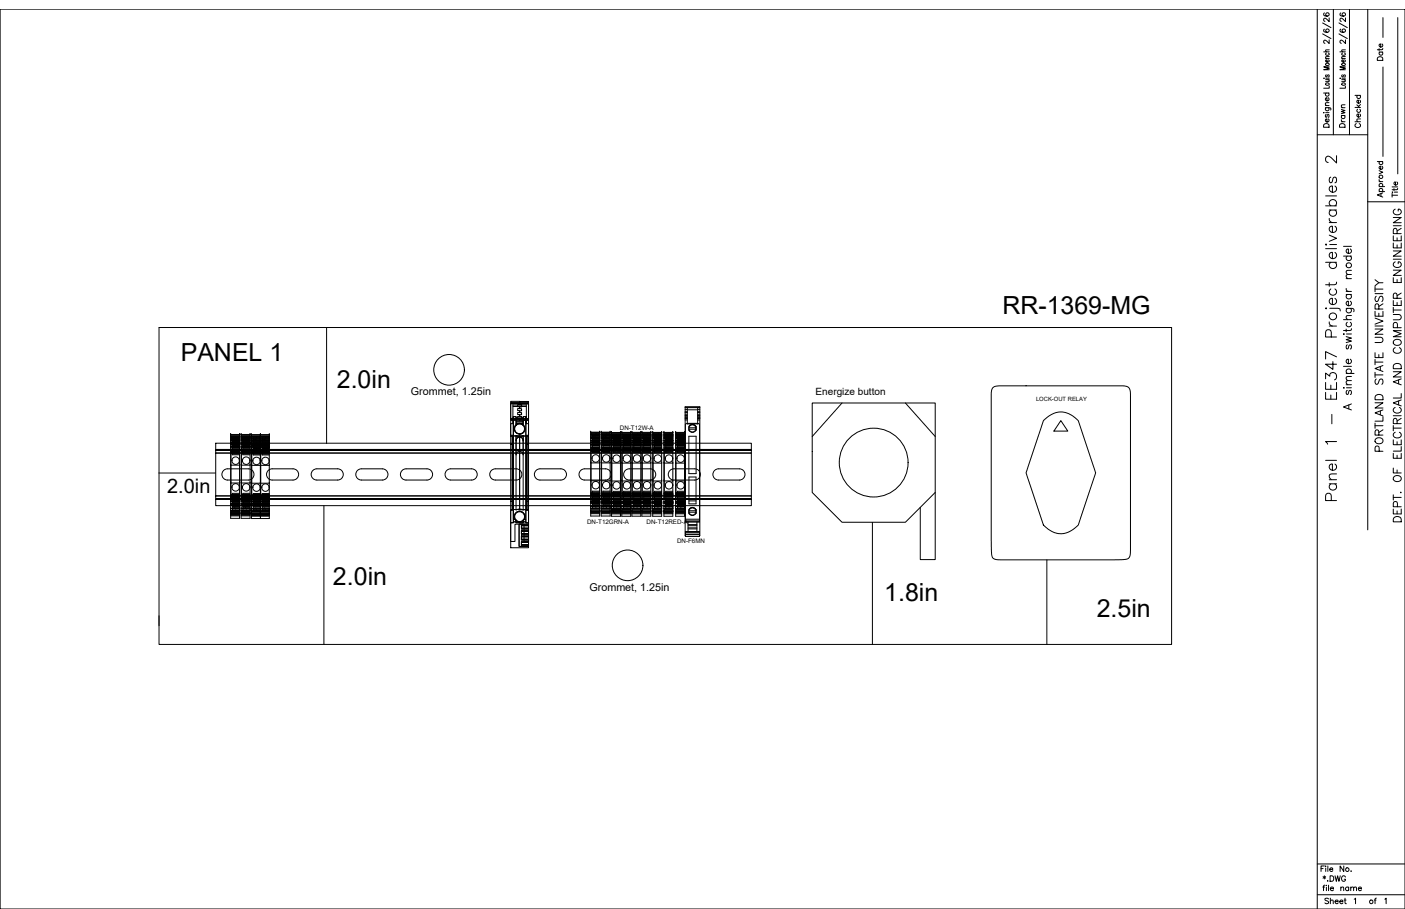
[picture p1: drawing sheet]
<svg xmlns="http://www.w3.org/2000/svg" width="432mm" height="279mm" viewBox="0 0 432 279" stroke-linecap="round" stroke-linejoin="round" font-family="sans-serif">
<defs><g id="words">
<g font-size="7.7">
<text x="308.1" y="96.6">RR-1369-MG</text>
<text x="55.5" y="111">PANEL 1</text>
<text x="103.5" y="119.2">2.0in</text>
<text x="102.3" y="179.9">2.0in</text>
<text x="271.8" y="184.8">1.8in</text>
<text x="337.1" y="189.7">2.5in</text>
</g>
<text font-size="6.1" x="51.4" y="151.7">2.0in</text>
<g font-size="5.7">
<text x="426.2" y="140.1" transform="rotate(-90 426.2 140.1)">PORTLAND STATE UNIVERSITY</text>
<text x="431.8" y="161.6" transform="rotate(-90 431.8 161.6)">DEPT. OF ELECTRICAL AND COMPUTER ENGINEERING</text>
</g>
<g font-size="4.9">
<text x="426.2" y="19.8" transform="rotate(-90 426.2 19.8)">Date</text>
<text x="414.5" y="40.2" transform="rotate(-90 414.5 40.2)">Drawn</text>
<text x="406.4" y="279">Sheet of</text>
</g>
<text font-size="4.4" x="405.7" y="272">*.DWG</text>
<g font-size="3.3">
<text x="126.3" y="121.5">Grommet, 1.25in</text>
<text x="181.1" y="181.6">Grommet, 1.25in</text>
</g>
<text font-size="3.1" x="250.7" y="121.5">Energize button</text>
<g font-size="1.9">
<text x="190.5" y="132.1">DN-T12W-A</text>
<text x="180.4" y="161.1">DN-T12GRN-A</text>
<text x="198.7" y="160.9">DN-T12RED-A</text>
<text x="208.1" y="166.9">DN-F6MN</text>
</g>
<text font-size="1.8" x="318.4" y="123.1">LOCK-OUT RELAY</text>
</g></defs>
<!-- layer: 0 -->
<g fill="none" stroke="#000" stroke-width=".31">
<path d="M404.8 2.8v276.6M48.9 100.7v91.6M305.1 119.2a8.2 8.2 0 0 1 4.9-.6h33.7a3.4 3.4 0 0 1 3.5 1l.2 1.9v47.1a2.9 2.9 0 0 1-1 3.2l-4.1 .3h-34.2a3.7 3.7 0 0 1-3.1-.7l-.3-1.2-.1-4.2v-43.9a4.7 4.7 0 0 1 .5-2.9zM360.1 100.7v97.4h-311.2v-8.8M66.3 139.3h164.6v13.1h-164.6zM66.3 138.2h164.6v.2h-164.6h164.6v.9h-164.6zM66.3 136.2h164.6v2h-164.6zM157 123.8h2.7v.3h-2.7zM157 123.4h2.7v.4h-2.7zM157 128.6h2.7v.5h-2.7zM157 124.1h2.7v.3h-.6v.6h.6v.6h-.6v.6h.6v.6h-.6v.6h.6v.6h-.6v.6h.6v.3h-2.7zM157 129.1l5.4 .1v4.8h-5.4z"/>
<path d="M157 134h.4v2.5h-.4zM157 136.5h.4v17.6h-.4zM157 130.2h.8v30.5h-.8v-3.9h.5v-23h-.5zM157 124.1v4.8M157.4 134h2.3v22.6h-2.3zM157.6 124.9h4.2v3.6l-.2-.4h-.8v.4h-2.2v-.4h-.8l-.2 .4zM157.6 124.4v.5h4.2v-.5M157.6 128.5l.2 1.2zM157.6 129.7l.2 .5zM157.6 124.5h4.2M157.8 128.1v31.6M158.6 130.8a1.51 1.51 0 0 0 0 2.1 1.51 1.51 0 0 0 2.2 0 1.51 1.51 0 0 0 0-2.1"/>
<path d="M158.6 130.8a1.51 1.51 0 0 1 2.2 0M158.6 133.9l1.3 .2 .9-.2v22.9l-.9-.3-1.3 .2zM158.6 128.5h2.2v1.2h-2.2zM158.6 130.8v-2.7h-.8v31.6h.7M158.6 129.7h2.2v.5h-2.2zM158.6 130.8v-.6h2.2v.6M158.6 135.4a1.09 1.09 0 0 1 1.1-1.1 1.09 1.09 0 0 1 1.1 1.1M158.6 139.8a1.09 1.09 0 0 1 1.1-1.1 1.09 1.09 0 0 1 1.1 1.1M159.7 133.4a1.65 1.65 0 0 1-1.5-2.3 1.65 1.65 0 0 1 2.7-.6 1.65 1.65 0 0 1-.4 2.7l-.8 .3M159.7 123.4h2.7v.4h-2.7zM159.7 123.8h2.7v.3h-2.7zM159.7 128.7h2.7v.5h-2.7z"/>
<path d="M159.7 124.1h2.7v4.9h-2.7v-.3h.6v-.7h-.6v-.5h.6v-.7h-.6v-.5h.6v-.7h-.6v-.5h.6v-.7h-.6zM159.7 134h2.2v22.7h-2.2zM159.7 130.1v.1M159.7 133.4v.1M160.8 130.8v-2.7h.8v31.6h-.7M161.6 128.5l.2 1.2zM161.6 130.2h.8v3.6h-.5v23h.5v3.9h-.8zM161.6 129.7l.2 .5zM161.9 134h.5v2.6h-.5zM161.9 136.6h.5v17.5h-.5zM162.4 124.1v4.9M162.4 134v2.6"/>
<path d="M210.6 125.3h3.8M210.6 129.1h.6M210.6 128.7h.6M210.6 128.6h.6M210.6 128.4h.6M210.6 128.2h.6M210.6 127.8h.6M210.6 127.5h.6M210.6 126.9h.6M210.6 126.7h.6M210.6 126.6h.6M210.6 125.9h4.5"/>
<path d="M210.6 125.2h4.5M211.2 125.3v5h3.2v-5M211.2 130.1h3.2M211.7 134.1h2.2v11.5h-2.2zM211.8 131.5h2.1a1.09 1.09 0 0 0-1.8-.7 1.09 1.09 0 0 0 .2 1.9 1.09 1.09 0 0 0 1.6-1M211.8 131.9h2.1M211.9 130.8l.9-.4 .7 .2 .4 .5v1.1a1.24 1.24 0 0 1-1.1 .7 1.24 1.24 0 0 1-1.1-.7zM212 130.8a1.24 1.24 0 0 1 1.9 .3M214.4 130.2h.3M214.4 129.1h.7M214.4 128.7h.7M214.4 128.6h.7"/>
<path d="M214.4 128.4h.7M214.4 128.2h.7M214.4 127.8h.7M214.4 127.5h.7M214.4 126.9h.7M214.4 126.7h.7M214.4 126.6h.7M214.4 125.3h.7M214.7 130.2l.3 .3v29.9h-4.3v-29.9l.5-.3M258.8 123.9h19.5l9.1 10.3v17.2l-9.1 9.1h-19.5l-9.2-9.1v-17.2zM258.8 123.9h-9.2v10.3M278.3 123.9h9.1v10.3"/>
<path d="M320.7 129.2a6.7 6.7 0 0 1 10.7 .1l5.3 16-5.1 15.6a6.5 6.5 0 0 1-10.9 .5l-5.4-16.1zM326 129.3l2.2 3.2h-4.3zM66.3 153.5h164.6v-.3h-164.6v.3h164.6v1.9h-164.6v-1.9h164.6M66.3 152.4h164.6v.8h-164.6zM68.7 144.6l1.2-.5h6.4a1.73 1.73 0 0 1 1.8 1.7 1.73 1.73 0 0 1-1.8 1.8h-6.4a1.72 1.72 0 0 1-1.6-1.1 1.72 1.72 0 0 1 .4-1.9zM82.4 144.6l1.3-.5h6.4a1.73 1.73 0 0 1 1.7 1.7 1.73 1.73 0 0 1-1.7 1.8h-6.5a1.72 1.72 0 0 1-1.6-1.1 1.72 1.72 0 0 1 .4-1.9zM96.1 144.6l1.3-.5h6.4a1.73 1.73 0 0 1 1.7 1.7 1.73 1.73 0 0 1-1.7 1.8h-6.4a1.72 1.72 0 0 1-1.6-1.1 1.72 1.72 0 0 1 .3-1.9zM117.5 144.1a1.73 1.73 0 0 1 1.7 1.7 1.73 1.73 0 0 1-1.7 1.8M117.5 144.1h-6.4a1.73 1.73 0 0 0-1.8 1.7 1.73 1.73 0 0 0 1.8 1.8h6.4M123.6 144.6l1.2-.5h6.4a1.73 1.73 0 0 1 1.7 1.7 1.73 1.73 0 0 1-1.7 1.8h-6.4a1.72 1.72 0 0 1-1.6-1.1 1.72 1.72 0 0 1 .4-1.9zM144.9 144.1a1.73 1.73 0 0 1 1.8 1.7 1.73 1.73 0 0 1-1.8 1.8M144.9 144.1h-6.4a1.73 1.73 0 0 0-1.7 1.7 1.73 1.73 0 0 0 1.7 1.8h6.4"/>
<path d="M152.2 144.1a1.73 1.73 0 0 0-1.7 1.7 1.73 1.73 0 0 0 1.7 1.8M152.3 144.1h6.4a1.73 1.73 0 0 1 1.7 1.7 1.73 1.73 0 0 1-1.7 1.8h-6.4M157 154.1h.4v2.5h-.4zM157 156.6l5.4 .1v9.8h-1.3v-5.2l-1.4-.2h-1.4v5.3h-1.3zM158.5 159.7h-.7v.7h.8v-.5v.8h2.2v-.8v.5h.8v-.7h-.7M158.5 159.7a1.51 1.51 0 0 0 2.4 0M158.5 159.7a1.51 1.51 0 0 1 1.2-2.4 1.51 1.51 0 0 1 1.2 2.4M159.7 157.1a1.63 1.63 0 0 0-1.6 2.3 1.63 1.63 0 0 0 2.7 .5 1.63 1.63 0 0 0-.7-2.7h-.4M159.7 157.1v.1M161.9 154.1h.5v2.6h-.5zM172.4 144.1a1.73 1.73 0 0 1 1.7 1.7 1.73 1.73 0 0 1-1.7 1.8M172.4 144.1h-6.4a1.73 1.73 0 0 0-1.8 1.7 1.73 1.73 0 0 0 1.8 1.8h6.4"/>
<path d="M179.7 144.1a1.73 1.73 0 0 0-1.8 1.7 1.73 1.73 0 0 0 1.8 1.8M179.7 144.1h6.4a1.73 1.73 0 0 1 1.7 1.7 1.73 1.73 0 0 1-1.7 1.8h-6.4M199.8 144.1a1.73 1.73 0 0 1 1.7 1.7 1.73 1.73 0 0 1-1.7 1.8M199.8 144.1h-6.4a1.73 1.73 0 0 0-1.7 1.7 1.73 1.73 0 0 0 1.7 1.8h6.4M205.9 144.6l1.2-.5h6.4a1.73 1.73 0 0 1 1.7 1.7 1.73 1.73 0 0 1-1.7 1.8h-6.4a1.72 1.72 0 0 1-1.6-1.1 1.72 1.72 0 0 1 .4-1.9zM210.7 159.6h4.3M211.7 146.6h2.2v8.3h-2.2zM211.7 154h2.2M211.8 157h2.1a1.09 1.09 0 0 0-1.7-.7 1.09 1.09 0 0 0 0 1.8 1.09 1.09 0 0 0 1.7-.7M211.8 157.4h2.1M211.9 156.4a1.24 1.24 0 0 1 2 .3M213.9 156.7a1.24 1.24 0 0 0-1.1-.7 1.24 1.24 0 0 0-1.1 .7v1.1a1.22 1.22 0 0 0 1.1 .7 1.22 1.22 0 0 0 1.1-.7"/>
<path d="M213.9 156.7v1.1M219.6 144.6l1.2-.5h6.4a1.73 1.73 0 0 1 1.8 1.7 1.73 1.73 0 0 1-1.8 1.8h-6.4a1.72 1.72 0 0 1-1.6-1.1 1.72 1.72 0 0 1 .4-1.9zM287.4 151.4v20.6h-4.6v-16M157 160.7h.8v-.3h.8v.3h2.2v-.3h.8v.3h.8v.4h-2.9v6.9h2.9v.4h-5.4zM159.5 161.1h2.9v.4h-2.1v.9h2.1v.8h-2.1v.9h2.1v.8h-2.1v.9h2.1v.8h-2.1v.9h2.1v.5h-2.9zM159.7 160.4v.1M160.3 161.3h2.1v1.4h-2.1zM160.3 162.3l2.1 .1zM160.3 161.5l2.1 .1zM160.3 163.2l2.1 .1zM160.3 164l2.1 .1zM160.3 163h2.1v1.4h-2.1z"/>
<path d="M160.3 164.9l2.1 .1zM160.3 164.7h2.1v1.4h-2.1zM160.3 165.7l2.1 .1zM160.3 166.4h2.1v1.4h-2.1zM160.3 167.4l2.1 .1zM160.3 166.6l2.1 .2zM210.7 163.4v1.5h4.3v-1.5M210.7 164.6l-.1-39.6h4.5l-.1 39.6M210.7 164.3h4.3M210.7 164.2h4.3M210.7 163.7h4.3M210.7 160.1h4.3"/>
<path d="M211.5 162.6h2.7M211.5 162.2h2.7M211.5 161.6h2.7M211.5 161.2h2.7M211.5 160.4v3M214.2 160.4v3M215 163.4h-4.3h4.3"/>
<circle cx="268.5" cy="142.2" r="10.6"/>
</g>
<!-- layer: MAIN-2 -->
<g fill="none" stroke="#000" stroke-width=".31">
<path d="M70.9 136.7h2.7h-2.7M70.9 133.6h.1M70.9 134.5h.1M70.9 133.5h.1M70.9 136.2h.1M70.9 137.5h.1M70.9 135.1h.1M70.9 137.5v16.4M70.9 138.3h2.7M70.9 134.5h2.7M70.9 135.4h2.7M70.9 136.7h2.7"/>
<path d="M70.9 138.4h2.7M70.9 136.6h2.7M70.9 134.8h2.7M70.9 136.1h2.7M70.9 134.6h2.7M70.9 135.6h2.7M70.9 135.3h2.7M70.9 139.2h1.3M70.9 139h2.7M70.9 135.1h2.7M70.9 137.4h2.7M70.9 134.2h2.7"/>
<path d="M70.9 136.2h2.7M70.9 133.6v.1M70.9 139.1h2.7M70.9 134.1h2.7M71 137.5h.1M71.4 138.8h.1M71.4 138.8v1h2.2M71.4 138.5h.1M71.4 137.6v1M71.4 137.3h.1M71.4 136.4v1h2.2M71.4 136.1h.1"/>
<path d="M71.4 135.1v1.1M71.4 134.9h.1M71.4 138.8h2.2M71.4 137.6h2.2M71.4 136.4h2.2M71.4 135.2h2.2M71.4 135.9h2.2M71.4 137.8h2.2M71.4 139.5h2.2M71.4 137.1h2.2M72.2 135.1h.1M72.5 134.5h.1"/>
<path d="M72.5 139.2h1.1M73.6 134.5h.1M73.6 133.6h.1M73.6 134.9h.1M73.6 136.1h.1M73.6 137.3h.1M73.6 138.5h.1M73.6 133.5h.1M73.6 138.6h-2.7M73.6 137.3h-2.7M74.1 136.7h2.8h-2.8M74.1 133.6h.1"/>
<path d="M74.1 134.5h.1M74.1 133.5h.1M74.1 136.2h.1M74.1 137.5h.1M74.1 135.1h.1M74.1 137.5v16.4M74.1 138.3h2.8M74.1 134.5h2.8M74.1 135.4h2.8M74.1 136.7h2.8M74.1 138.4h2.8M74.1 136.6h2.8"/>
<path d="M74.1 134.8h2.8M74.1 136.1h2.8M74.1 134.6h2.8M74.1 135.6h2.8M74.1 135.3h2.8M74.1 139.2h1.3M74.1 139h2.8M74.1 135.1h2.8M74.1 137.4h2.8M74.1 134.2h2.8M74.1 136.2h2.8M74.1 139.1h2.8"/>
<path d="M74.1 134.1h2.8M74.1 133.6v.1M74.2 137.5h.1M74.7 138.8h.1M74.7 138.8v1h2.2M74.7 138.5h.1M74.7 137.6v1M74.7 137.3h.1M74.7 136.4v1h2.2M74.7 136.1h.1M74.7 135.1v1.1M74.7 134.9h.1"/>
<path d="M74.7 138.8h2.2M74.7 137.6h2.2M74.7 136.4h2.2M74.7 135.2h2.2M74.7 135.9h2.2M74.7 137.8h2.2M74.7 139.5h2.2M74.7 137.1h2.2M75.4 135.1h.1M75.7 134.5h.1M75.7 139.2h1.2M76.9 134.5h.1"/>
<path d="M76.9 133.6h.1M76.9 134.9h.1M76.9 136.1h.1M76.9 137.3h.1M76.9 138.5h.1M76.9 133.5h.1M76.9 138.6h-2.8M76.9 137.3h-2.8M77.3 136.8h2.7h-2.7M77.3 133.7h.1M77.3 134.5h.1M77.3 133.6h.1"/>
<path d="M77.3 136.2h.1M77.3 137.5h.1M77.3 135.2h.1M77.3 137.5v16.5M77.3 136.7h5.5M77.3 134.7h5.5M77.3 135.4h5.5M77.3 139.1h5.5M77.3 134.5h5.5M77.3 135.5h5.5M77.3 138.4h5.5M77.3 135.2h5.5"/>
<path d="M77.3 136.6h5.5M77.3 134.2h5.5M77.3 134.9h5.5M77.3 139.3h1.3M77.3 137.4h1.3M77.3 136.2h5.5M77.3 137.3h5.5M77.3 137.5h5.5M77.3 134.3h5.5M77.3 138.7h5.5M77.3 133.7v.1M77.3 135.7h5.5"/>
<path d="M77.4 137.5h.1M77.8 138.8h.1M77.8 138.8v1h2.2M77.8 138.6h.1M77.8 137.6v1.1M77.8 137.4h.1M77.8 136.2h.1M77.8 135.2v1M77.8 135h.1M77.8 137.7h2.2M77.8 138.8h2.2M77.8 136h2.2"/>
<path d="M77.8 137.2h2.2M77.8 135.3h2.2M77.8 138.9h2.2M77.8 139.6h2.2M77.8 137.9h2.2M78.6 135.2h.1M78.9 134.5h.1M78.9 139.3h2.4M78.9 137.4h2.4M80 134.5h.1M80 133.7h.1M80 135h.1"/>
<path d="M80 136.2h.1M80 137.4h.1M80 138.6h.1M80 136.5l-2.2-.1v1.1h2.2M80 133.6h.1M80 136.8h2.8h-2.8M80 137.5h.1M80 135.2h.1M80 137.5v16.5M80 133.7v.1M80.1 137.5h.1M80.6 138.8h.1"/>
<path d="M80.6 138.8v1h2.2M80.6 138.6h.1M80.6 137.6v1.1M80.6 137.4h.1M80.6 136.2h.1M80.6 135.2v1M80.6 135h.1M80.6 137.7h2.2M80.6 138.8h2.2M80.6 136h2.2M80.6 137.2h2.2M80.6 135.3h2.2"/>
<path d="M80.6 138.9h2.2M80.6 139.6h2.2M80.6 137.9h2.2M81.3 135.2h.1M81.6 134.5h.1M81.6 139.3h1.2M81.6 137.4h1.2M82.8 134.5h.1M82.8 133.7h.1M82.8 135h.1M82.8 136.2h.1M82.8 137.4h.1"/>
<path d="M82.8 138.6h.1M82.8 136.5l-2.2-.1v1.1h2.2M82.8 133.6h.1M82.8 139.1h-5.5M181.5 136h2.8h-2.8M181.5 133h.1M181.5 133.8h.1M181.5 132.8h.1M181.5 135.5h.1M181.5 136.8h.1M181.5 134.5h.1M181.5 136.8v16.5"/>
<path d="M181.5 138.5h1.4M181.5 134.5h2.8M181.5 136.8h2.8M181.5 137.7h2.8M181.5 134.7h2.8M181.5 133.6h2.8M181.5 135.4h2.8M181.5 136h2.8M181.5 135.5h2.8M181.5 133.8h2.8M181.5 138.4h2.8M181.5 137.6h2.8"/>
<path d="M181.5 135.9h2.8M181.5 133.9h2.8M181.5 134.1h2.8M181.5 133.4h2.8M181.5 134.8h2.8M181.5 134.9h2.8M181.7 136.8h.1M182.1 138.1v1h2.2M182.1 137.8h.1M182.1 136.7h.1M182.1 135.7v1M182.1 135.4h.1"/>
<path d="M182.1 134.5v1M182.1 134.2h.1M182.1 138.1h2.2M182.1 135.7h2.2M182.1 136.7h2.2M182.1 134.5h2.2M182.1 138.1h.1M182.1 138.8h2.2M182.1 136.4h2.2M182.1 135.2h2.2M182.1 137.1h2.2M182.9 134.5h.1"/>
<path d="M183.1 133.8h.1M183.1 138.5h1.2M184.3 133.8h.1M184.3 133h.1M184.3 134.2h.1M184.3 135.4h.1M184.3 136.7h.1M184.3 137.8h.1M184.3 136.9h-2.2v1M184.3 132.8h.1M184.3 138.3h-2.8M184.3 137.9h-2.8"/>
<path d="M184.3 136.6h-2.8M184.8 136h2.7h-2.7M184.8 133h.1M184.8 133.8h.1M184.8 132.8h.1M184.8 135.5h.1M184.8 136.8h.1M184.8 134.5h.1M184.8 136.8v16.5M184.8 138.5h1.3M184.8 134.5h2.7M184.8 136.8h2.7"/>
<path d="M184.8 137.7h2.7M184.8 134.7h2.7M184.8 133.6h2.7M184.8 135.4h2.7M184.8 136h2.7M184.8 135.5h2.7M184.8 133.8h2.7M184.8 138.4h2.7M184.8 137.6h2.7M184.8 135.9h2.7M184.8 133.9h2.7M184.8 134.1h2.7"/>
<path d="M184.8 133.4h2.7M184.8 134.8h2.7M184.8 134.9h2.7M184.9 136.8h.1M185.3 138.1v1h2.2M185.3 137.8h.1M185.3 136.7h.1M185.3 135.7v1M185.3 135.4h.1M185.3 134.5v1M185.3 134.2h.1M185.3 138.1h2.2"/>
<path d="M185.3 135.7h2.2M185.3 136.7h2.2M185.3 134.5h2.2M185.3 138.8h2.2M185.3 136.4h2.2M185.3 135.2h2.2M185.3 137.1h2.2M185.3 138.1h.1M186.1 134.5h.1M186.4 133.8h.1M186.4 138.5h1.1M187.5 133.8h.1"/>
<path d="M187.5 133h.1M187.5 134.2h.1M187.5 135.4h.1M187.5 136.7h.1M187.5 137.8h.1M187.5 136.9h-2.2v1M187.5 132.8h.1M187.5 138.3h-2.7M187.5 137.9h-2.7M187.5 136.6h-2.7M187.9 136.1h2.8h-2.8M187.9 133h.1"/>
<path d="M187.9 133.9h.1M187.9 132.9h.1M187.9 135.6h.1M187.9 136.9h.1M187.9 134.5h.1M187.9 136.9v16.4M187.9 137.7h2.8M187.9 134.7h2.8M187.9 135.5h2.8M187.9 136h2.8M187.9 134.5h2.8M187.9 135.6h2.8"/>
<path d="M187.9 138.4h2.8M187.9 134.2h2.8M187.9 138.6h1.4M187.9 136.8h2.8M187.9 137.8h2.8M187.9 133.6h2.8M187.9 133.9h2.8M187.9 133v.1M187.9 138.5h2.8M187.9 134h2.8M187.9 133.5h2.8M187.9 134.8h2.8"/>
<path d="M187.9 135h2.8M188 136.9h.1M188.5 138.2h.1M188.5 138.2v1h2.2M188.5 137.9h.1M188.5 136.9v1.1M188.5 136.7h.1M188.5 135.7v1.1h2.2M188.5 135.5h.1M188.5 134.5v1.1M188.5 134.3h.1M188.5 138.2h2.2"/>
<path d="M188.5 138.9h2.2M188.5 136.5h2.2M188.5 137.2h2.2M188.5 137h2.2M188.5 135.8h2.2M188.5 134.6h2.2M188.5 135.3h2.2M189.3 134.5h.1M189.5 133.9h.1M189.5 138.6h1.2M190.7 133.9h.1M190.7 133h.1"/>
<path d="M190.7 134.3h.1M190.7 135.5h.1M190.7 136.7h.1M190.7 137.9h.1M190.7 132.9h.1M190.7 136.7h-2.8M190.7 138h-2.8M191.1 136.1h2.7h-2.7M191.1 133h.1M191.1 133.8h.1M191.1 132.9h.1M191.1 135.5h.1"/>
<path d="M191.1 136.9h.1M191.1 134.5h.1M191.1 136.9v16.4M191.1 138.6h1.3M191.1 134.5h1.3M191.1 137.7h2.7M191.1 134.7h2.7M191.1 135.5h2.7M191.1 136.7h1.3M191.1 134.5h2.7M191.1 135.9h2.7M191.1 136.6h2.7"/>
<path d="M191.1 134.2h2.7M191.1 136.8h2.7M191.1 133.6h2.7M191.1 136h2.7M191.1 138h2.7M191.1 133.8h2.7M191.1 138.5h2.7M191.1 134h2.7M191.1 133.5h2.7M191.1 134.8h2.7M191.1 135h2.7M191.1 133v.1"/>
<path d="M191.2 136.9h.1M191.6 138.1h.1M191.6 138.1v1.1h2.2M191.6 137.9h.1M191.6 136.9v1.1M191.6 136.7h.1M191.6 135.5h.1M191.6 134.5v1.1M191.6 134.3h.1M191.6 138.1h2.2M191.6 138.9h2.2M191.6 136.5h2.2"/>
<path d="M191.6 135.3h2.2M191.6 137.2h2.2M191.6 138.2h2.2M191.6 137h2.2M191.6 134.6h2.2M192.4 134.5h.1M192.7 133.8h.1M192.7 138.6h1.1M192.7 136.7h1.1M193.8 133.8h.1M193.8 133h.1M193.8 134.3h.1"/>
<path d="M193.8 135.5h.1M193.8 136.7h.1M193.8 137.9h.1M193.8 135.8l-2.2-.1v1.1h2.2M193.8 132.9h.1M193.8 138.4h-2.7M194.2 136.1h2.7h-2.7M194.2 133h.1M194.2 133.8h.1M194.2 132.9h.1M194.2 135.5h.1M194.2 136.8h.1"/>
<path d="M194.2 134.5h.1M194.2 136.8v16.5M194.2 138.5h1.3M194.2 134.5h2.7M194.2 136.8h2.7M194.2 137.6h2.7M194.2 134.7h2.7M194.2 135.5h2.7M194.2 136h2.7M194.2 137.9h2.7M194.2 136.7h1.3M194.2 138.3l2.7 .1"/>
<path d="M194.2 135.9h2.7M194.2 136.6h2.7M194.2 134.1h2.7M194.2 134.9h2.7M194.2 133.6h2.7M194.2 133.8h2.7M194.2 134h2.7M194.2 133.4h2.7M194.2 134.8h2.7M194.3 136.8h.1M194.8 138.1h.1M194.8 138.1v1h2.1"/>
<path d="M194.8 137.9h.1M194.8 136.9v1M194.8 136.7h.1M194.8 135.7v1M194.8 135.5h.1M194.8 134.3h.1M194.8 138.1h2.1M194.8 135.8h2.1M194.8 138.9h2.1M194.8 136.4h2.1M194.8 135.2h2.1M194.8 137.1h2.1"/>
<path d="M194.8 137h2.1M195.5 134.5h.1M195.8 133.8h.1M195.8 138.5h1.1M195.8 136.7h1.1M196.9 133.8h.1M196.9 133h.1M196.9 134.3h.1M196.9 135.5h.1M196.9 136.7h.1M196.9 137.9h.1M196.9 134.6l-2.1-.1v1"/>
<path d="M196.9 132.9h.1M197.3 136.1h2.7h-2.7M197.3 133h.1M197.3 133.8h.1M197.3 132.9h.1M197.3 135.5h.1M197.3 136.8h.1M197.3 134.5h.1M197.3 136.8v16.5M197.3 138.5h1.3M197.3 134.5h2.7M197.3 136.8h2.7"/>
<path d="M197.3 137.6h2.7M197.3 134.7h2.7M197.3 135.5h2.7M197.3 136h2.7M197.3 137.9h2.7M197.3 136.7h1.3M197.3 138.3l2.7 .1M197.3 135.9h2.7M197.3 136.6h2.7M197.3 134.1h2.7M197.3 134.9h2.7M197.3 133.6h2.7"/>
<path d="M197.3 133.8h2.7M197.3 134h2.7M197.3 133.4h2.7M197.3 134.8h2.7M197.4 136.8h.1M197.8 138.1h.1M197.8 138.1v1h2.2M197.8 137.9h.1M197.8 136.9v1M197.8 136.7h.1M197.8 135.7v1M197.8 135.5h.1"/>
<path d="M197.8 134.3h.1M197.8 138.1h2.2M197.8 135.8h2.2M197.8 138.9h2.2M197.8 136.4h2.2M197.8 135.2h2.2M197.8 137.1h2.2M197.8 137h2.2M198.6 134.5h.1M198.9 133.8h.1M198.9 138.5h1.1M198.9 136.7h1.1"/>
<path d="M200 133.8h.1M200 133h.1M200 134.3h.1M200 135.5h.1M200 136.7h.1M200 137.9h.1M200 134.6l-2.2-.1v1M200 132.9h.1M200.6 136.1h2.7h-2.7M200.6 133h.1M200.6 133.8h.1M200.6 132.9h.1"/>
<path d="M200.6 135.5h.1M200.6 136.8h.1M200.6 134.5h.1M200.6 136.8v16.5M200.6 138.6h1.3M200.6 134.5h1.3M200.6 136.8h2.7M200.6 137.7h2.7M200.6 134.7h2.7M200.6 135.5h2.7M200.6 136h2.7M200.6 136.7h1.3"/>
<path d="M200.6 134.5h2.7M200.6 138.4h2.7M200.6 135.9h2.7M200.6 136.6h2.7M200.6 134.2h2.7M200.6 133.6h2.7M200.6 138h1.3M200.6 133.8h2.7M200.6 134h2.7M200.6 133.5h2.7M200.6 134.8h2.7M200.6 135h2.7"/>
<path d="M200.6 133v.1M200.7 136.8h.1M201.1 138.1h.1M201.1 138.1v1h2.2M201.1 137.9h.1M201.1 136.9v1M201.1 136.7h.1M201.1 135.7v1.1M201.1 135.5h.1M201.1 134.5v1.1M201.1 134.3h.1M201.1 138.1h2.2"/>
<path d="M201.1 137.9h2.2M201.1 135.8h2.2M201.1 138.9h2.2M201.1 136.5h2.2M201.1 135.3h2.2M201.1 137.2h2.2M201.1 134.7h2.2M201.1 137h2.2M201.1 134.6h2.2M201.9 134.5h.1M202.2 133.8h.1M202.2 138.6h1.1"/>
<path d="M202.2 136.7h1.1M202.2 138h1.1M203.3 133.8h.1M203.3 133h.1M203.3 134.3h.1M203.3 135.5h.1M203.3 136.7h.1M203.3 137.9h.1M203.3 132.9h.1M204 136.1h2.8h-2.8M204 133h.1M204 133.8h.1"/>
<path d="M204 132.9h.1M204 135.5h.1M204 136.8h.1M204 134.5h.1M204 136.8v16.5M204 138.6h1.4M204 134.5h1.4M204 136.8h2.8M204 137.7h2.8M204 134.7h2.8M204 135.5h2.8M204 136h2.8"/>
<path d="M204 136.7h1.4M204 134.5h2.8M204 138.4h2.8M204 135.9h2.8M204 136.6h2.8M204 134.2h2.8M204 133.6h2.8M204 138h1.4M204 133.8h2.8M204 134h2.8M204 133.5h2.8M204 134.8h2.8"/>
<path d="M204 135h2.8M204 133v.1M204.2 136.8h.1M204.6 138.1h.1M204.6 138.1v1h2.2M204.6 137.9h.1M204.6 136.9v1M204.6 136.7h.1M204.6 135.7v1.1M204.6 135.5h.1M204.6 134.5v1.1M204.6 134.3h.1"/>
<path d="M204.6 138.1h2.2M204.6 137.9h2.2M204.6 135.8h2.2M204.6 138.9h2.2M204.6 136.5h2.2M204.6 135.3h2.2M204.6 137.2h2.2M204.6 134.7h2.2M204.6 137h2.2M204.6 134.6h2.2M205.4 134.5h.1M205.6 133.8h.1"/>
<path d="M205.6 138.6h1.2M205.6 136.7h1.2M205.6 138h1.2M206.8 133.8h.1M206.8 133h.1M206.8 134.3h.1M206.8 135.5h.1M206.8 136.7h.1M206.8 137.9h.1M206.8 132.9h.1M207.6 136.1h2.8h-2.8M207.6 133h.1"/>
<path d="M207.6 133.8h.1M207.6 132.9h.1M207.6 135.5h.1M207.6 136.8h.1M207.6 134.5h.1M207.6 136.8v16.5M207.6 138.6h1.4M207.6 134.5h1.4M207.6 136.8h2.8M207.6 137.7h2.8M207.6 134.7h2.8M207.6 135.5h2.8"/>
<path d="M207.6 136h2.8M207.6 136.7h1.4M207.6 134.5h2.8M207.6 138.4h2.8M207.6 135.9h2.8M207.6 136.6h2.8M207.6 134.2h2.8M207.6 133.6h2.8M207.6 138h1.4M207.6 133.8h2.8M207.6 134h2.8M207.6 133.5h2.8"/>
<path d="M207.6 134.8h2.8M207.6 135h2.8M207.6 133v.1M207.8 136.8h.1M208.2 138.1h.1M208.2 138.1v1h2.2M208.2 137.9h.1M208.2 136.9v1M208.2 136.7h.1M208.2 135.7v1.1M208.2 135.5h.1M208.2 134.5v1.1"/>
<path d="M208.2 134.3h.1M208.2 138.1h2.2M208.2 137.9h2.2M208.2 135.8h2.2M208.2 138.9h2.2M208.2 136.5h2.2M208.2 135.3h2.2M208.2 137.2h2.2M208.2 134.7h2.2M208.2 137h2.2M208.2 134.6h2.2M209 134.5h.1"/>
<path d="M209.2 133.8h.1M209.2 138.6h1.2M209.2 136.7h1.2M209.2 138h1.2M210.4 133.8h.1M210.4 133h.1M210.4 134.3h.1M210.4 135.5h.1M210.4 136.7h.1M210.4 137.9h.1M210.4 132.9h.1M70.9 148.5h.1"/>
<path d="M70.9 143h.1M70.9 157.8h.1M70.9 155.3h.1M70.9 157.9h.1M70.9 157h.1M70.9 153.9h.1M70.9 156.3h.1M70.9 154.1l2.7 .1M70.9 152.4h2.7M70.9 153.1h2.7M70.9 154.9h2.7M70.9 155.3h2.7"/>
<path d="M70.9 157.9h2.7M70.9 154.7h2.7M70.9 152.3h1.3M70.9 157h2.7M70.9 158h2.7M70.9 152.8h2.7M70.9 154h2.7M70.9 155.2h2.7M70.9 158.6h2.7M70.9 158.3h2.7M70.9 157.1h2.7M71 153.9h.1"/>
<path d="M71.3 149.8h.1M71.3 141.6h.1M71.4 155.3h.1M71.4 154.1h.1M71.4 152.8v1.1M71.4 152.9h.1M71.4 156.5h.1M71.4 155.3v1M71.4 154.3h2.2M71.4 151.9h2.2M71.4 155.5h2.2M71.4 153.6h2.2"/>
<path d="M71.4 153.8h2.2M71.4 152.6h2.2M71.4 156.2h2.2M71.4 152.7h.1M71.4 152.7h2.2M71.4 156h2.2M72.2 156.3h.1M72.5 157h.1M72.5 152.3h1.1M73.6 149.8h.1M73.6 141.6h.1M73.6 155.3h.1"/>
<path d="M73.6 156.5h.1M73.6 157.8h.1M73.6 157h.1M73.6 143h.1M73.6 148.5h.1M73.6 152.9h.1M73.6 154.1h.1M73.6 154.1h-2.2v1l2.2-.1M73.6 151.6h-2.2v1.1M73.6 157.9h.1M73.6 156.3h-2.7M74.1 148.5h.1"/>
<path d="M74.1 143h.1M74.1 157.8h.1M74.1 155.3h.1M74.1 157.9h.1M74.1 157h.1M74.1 153.9h.1M74.1 156.3h.1M74.1 154.1l2.8 .1M74.1 152.4h2.8M74.1 153.1h2.8M74.1 154.9h2.8M74.1 155.3h2.8"/>
<path d="M74.1 157.9h2.8M74.1 154.7h2.8M74.1 152.3h1.3M74.1 157h2.8M74.1 158h2.8M74.1 152.8h2.8M74.1 154h2.8M74.1 155.2h2.8M74.1 158.6h2.8M74.1 158.3h2.8M74.1 157.1h2.8M74.2 153.9h.1"/>
<path d="M74.5 149.8h.1M74.5 141.6h.1M74.7 155.3h.1M74.7 154.1h.1M74.7 152.8v1.1M74.7 152.9h.1M74.7 156.5h.1M74.7 155.3v1M74.7 154.3h2.2M74.7 151.9h2.2M74.7 155.5h2.2M74.7 153.6h2.2"/>
<path d="M74.7 153.8h2.2M74.7 152.6h2.2M74.7 156.2h2.2M74.7 152.7h2.2M74.7 156h2.2M74.7 152.7h.1M75.4 156.3h.1M75.7 157h.1M75.7 152.3h1.2M76.8 149.8h.1M76.8 141.6h.1M76.9 155.3h.1"/>
<path d="M76.9 156.5h.1M76.9 157.8h.1M76.9 157h.1M76.9 143h.1M76.9 148.5h.1M76.9 152.9h.1M76.9 154.1h.1M76.9 154.1h-2.2v1l2.2-.1M76.9 151.6h-2.2v1.1M76.9 157.9h.1M76.9 156.3h-2.8M77.3 154.8h2.7h-2.7"/>
<path d="M77.3 148.5h.1M77.3 143h.1M77.3 157.9h.1M77.3 155.3h.1M77.3 158h.1M77.3 157h.1M77.3 154h.1M77.3 156.4h.1M77.3 154.2h5.5M77.3 152.4h5.5M77.3 153.1h5.5M77.3 154.8h5.5"/>
<path d="M77.3 155.4h5.5M77.3 152.5h5.5M77.3 153.2h5.5M77.3 154.9h5.5M77.3 154.1h5.5M77.3 152.3h1.3M77.3 158h5.5M77.3 157h5.5M77.3 152.9h5.5M77.3 158.7h5.5M77.3 158.3h5.5M77.3 157.1h5.5"/>
<path d="M77.4 154h.1M77.7 149.9h.1M77.7 141.7h.1M77.8 155.4h.1M77.8 154.2h.1M77.8 152.9v1h2.2M77.8 152.7h.1M77.8 153h.1M77.8 156.6h.1M77.8 155.3v1M77.8 156.3h2.2M77.8 155.6h2.2"/>
<path d="M77.8 152h2.2M77.8 154.4h2.2M77.8 153.7h2.2M77.8 152.7h2.2M77.8 156.1h2.2M78.6 156.4h.1M78.9 157h.1M78.9 152.3h2.4M80 149.9h.1M80 141.7h.1M80 155.4h.1M80 156.6h.1"/>
<path d="M80 157.9h.1M80 157h.1M80 143h.1M80 148.5h.1M80 153h.1M80 154.2h.1M80 154.1h-2.2v1h2.2M80 151.7h-2.2v1M80 155.3h-2.7h2.7M80 158h.1M80 154.8h2.8h-2.8M80 154h.1"/>
<path d="M80 156.4h.1M80.1 154h.1M80.5 149.9h.1M80.5 141.7h.1M80.6 155.4h.1M80.6 154.2h.1M80.6 152.9v1h2.2M80.6 152.7h.1M80.6 153h.1M80.6 156.6h.1M80.6 155.3v1M80.6 156.3h2.2"/>
<path d="M80.6 155.6h2.2M80.6 152h2.2M80.6 154.4h2.2M80.6 153.7h2.2M80.6 152.7h2.2M80.6 156.1h2.2M81.3 156.4h.1M81.6 157h.1M81.6 152.3h1.2M82.7 149.9h.1M82.7 141.7h.1M82.8 155.4h.1"/>
<path d="M82.8 156.6h.1M82.8 157.9h.1M82.8 157h.1M82.8 143h.1M82.8 148.5h.1M82.8 153h.1M82.8 154.2h.1M82.8 154.1h-2.2v1h2.2M82.8 151.7h-2.2v1M82.8 155.3h-2.8h2.8M82.8 158h.1M82.8 156.3l-5.5 .1"/>
<path d="M181.5 154h2.8h-2.8M181.5 147.8h.1M181.5 142.3h.1M181.5 157.1h.1M181.5 154.6h.1M181.5 157.3h.1M181.5 156.3h.1M181.5 153.3h.1M181.5 155.6h.1M181.5 154.2h2.8M181.5 151.6h1.4M181.5 151.7h2.8"/>
<path d="M181.5 154.1h2.8M181.5 156.3h2.8M181.5 152.4h2.8M181.5 157.3h2.8M181.5 152.1l2.8 .1M181.5 154.6h2.8M181.5 153.5h2.8M181.5 153.3h2.8M181.5 157.9h2.8M181.5 157.6h2.8M181.5 156.4h2.8M181.5 153.4h1.4"/>
<path d="M181.7 153.3h.1M181.9 149.1h.1M181.9 140.9h.1M182.1 154.6h.1M182.1 153.4h.1M182.1 152.2v1M182.1 152h.1M182.1 152.2h.1M182.1 155.8h.1M182.1 154.6v1M182.1 153.1h2.2M182.1 151.9h2.2"/>
<path d="M182.1 155.5h2.2M182.1 153.6h2.2M182.1 151.3h2.2M182.1 154.9h2.2M182.1 153h2.2M182.1 152h2.2M182.1 155.4h2.2M182.9 155.6h.1M183.1 156.3h.1M183.1 151.6h1.2M183.1 153.4h1.2M184.2 149.1h.1"/>
<path d="M184.2 140.9h.1M184.3 154.6h.1M184.3 155.8h.1M184.3 157.1h.1M184.3 156.3h.1M184.3 142.3h.1M184.3 147.8h.1M184.3 152.2h.1M184.3 153.4h.1M184.3 153.4h-2.2v1l2.2-.1M184.3 151h-2.2v1M184.3 157.3h.1"/>
<path d="M184.3 155.6h-2.8M184.8 154h2.7h-2.7M184.8 147.8h.1M184.8 142.3h.1M184.8 157.1h.1M184.8 154.6h.1M184.8 157.3h.1M184.8 156.3h.1M184.8 153.3h.1M184.8 155.6h.1M184.8 154.2h2.7M184.8 151.6h1.3"/>
<path d="M184.8 151.7h2.7M184.8 154.1h2.7M184.8 156.3h2.7M184.8 152.4h2.7M184.8 157.3h2.7M184.8 152.1l2.7 .1M184.8 154.6h2.7M184.8 153.5h2.7M184.8 153.3h2.7M184.8 157.9h2.7M184.8 157.6h2.7M184.8 156.4h2.7"/>
<path d="M184.8 153.4h1.3M184.9 153.3h.1M185.2 149.1h.1M185.2 140.9h.1M185.3 154.6h.1M185.3 153.4h.1M185.3 152.2v1M185.3 152h.1M185.3 152.2h.1M185.3 155.8h.1M185.3 154.6v1M185.3 153.1h2.2"/>
<path d="M185.3 151.9h2.2M185.3 155.5h2.2M185.3 153.6h2.2M185.3 151.3h2.2M185.3 154.9h2.2M185.3 153h2.2M185.3 152h2.2M185.3 155.4h2.2M186.1 155.6h.1M186.4 156.3h.1M186.4 151.6h1.1M186.4 153.4h1.1"/>
<path d="M187.5 149.1h.1M187.5 140.9h.1M187.5 154.6h.1M187.5 155.8h.1M187.5 157.1h.1M187.5 156.3h.1M187.5 142.3h.1M187.5 147.8h.1M187.5 152.2h.1M187.5 153.4h.1M187.5 153.4h-2.2v1l2.2-.1M187.5 151h-2.2v1"/>
<path d="M187.5 157.3h.1M187.5 155.6h-2.7M187.9 147.8h.1M187.9 142.3h.1M187.9 157.2h.1M187.9 154.6h.1M187.9 157.3h.1M187.9 156.4h.1M187.9 153.3h.1M187.9 155.7h.1M187.9 154.2h2.8M187.9 151.7h2.8"/>
<path d="M187.9 154.1h2.8M187.9 152.4h2.8M187.9 157.3h2.8M187.9 153.4h2.8M187.9 154.6h2.8M187.9 151.6h1.4M187.9 153.5h2.8M187.9 156.4h2.8M187.9 151.8h2.8M187.9 152.5h2.8M187.9 157.4h2.8M187.9 152.2h2.8"/>
<path d="M187.9 158h2.8M187.9 157.7h2.8M187.9 154.7h2.8M188 153.3h.1M188.4 149.2h.1M188.4 141h.1M188.5 154.7h.1M188.5 153.5h.1M188.5 152.2v1M188.5 152.3h.1M188.5 155.9h.1M188.5 154.6v1.1"/>
<path d="M188.5 155.6h2.2M188.5 151.3h2.2M188.5 152h2.2M188.5 153.2h2.2M188.5 153.7h2.2M188.5 152v.1M188.5 154.9h2.2M188.5 153h2.2M188.5 155.4h2.2M189.3 155.7h.1M189.5 156.4h.1M189.5 151.6h1.2"/>
<path d="M190.6 149.2h.1M190.6 141h.1M190.7 154.7h.1M190.7 155.9h.1M190.7 157.2h.1M190.7 156.4h.1M190.7 142.3h.1M190.7 147.8h.1M190.7 152.3h.1M190.7 153.5h.1M190.7 153.4h-2.2v1.1l2.2-.1M190.7 151h-2.2v1"/>
<path d="M190.7 157.3h.1M190.7 155.7h-2.8M191.1 154.1h2.7h-2.7M191.1 147.8h.1M191.1 142.3h.1M191.1 157.2h.1M191.1 154.6h.1M191.1 157.3h.1M191.1 156.3h.1M191.1 153.3h.1M191.1 155.7h.1M191.1 154.2h2.7"/>
<path d="M191.1 151.6h1.3M191.1 151.7h2.7M191.1 154.1h2.7M191.1 152.4h2.7M191.1 157.3h2.7M191.1 153.4h2.7M191.1 154.6h2.7M191.1 153.5h2.7M191.1 156.3h2.7M191.1 151.8h2.7M191.1 152.5h2.7M191.1 152.2h2.7"/>
<path d="M191.1 158h2.7M191.1 157.7h2.7M191.1 156.4h2.7M191.2 153.3h.1M191.5 149.2h.1M191.5 141h.1M191.6 154.7h.1M191.6 153.5h.1M191.6 152.2v1M191.6 152h.1M191.6 152.3h.1M191.6 155.9h.1"/>
<path d="M191.6 154.6v1M191.6 155.6h2.2M191.6 154.4h2.2M191.6 151.3h2.2M191.6 152h2.2M191.6 153.2h2.2M191.6 153.7h2.2M191.6 154.9h2.2M191.6 153h2.2M191.6 155.4h2.2M192.4 155.7h.1M192.7 156.3h.1"/>
<path d="M192.7 151.6h1.1M193.8 149.2h.1M193.8 141h.1M193.8 154.7h.1M193.8 155.9h.1M193.8 157.2h.1M193.8 156.3h.1M193.8 142.3h.1M193.8 147.8h.1M193.8 152.3h.1M193.8 153.5h.1M193.8 153.4h-2.2v1"/>
<path d="M193.8 151h-2.2v1M193.8 157.3h.1M193.8 154.6l-2.7 .1M193.8 155.6l-2.7 .1M194.2 147.8h.1M194.2 142.3h.1M194.2 157.1h.1M194.2 154.6h.1M194.2 157.3h.1M194.2 156.3h.1M194.2 153.3h.1M194.2 155.7h.1"/>
<path d="M194.2 154.2h2.7M194.2 151.6h1.3M194.2 151.8h1.3M194.2 154.1h2.7M194.2 156.3h2.7M194.2 152.4h2.7M194.2 155.6h2.7M194.2 157.4h2.7M194.2 153.3h2.7M194.2 154.6h2.7M194.2 151.7h2.7M194.2 153.5h2.7"/>
<path d="M194.2 157.3h2.7M194.2 154.7h2.7M194.2 152.5h2.7M194.2 155.7h1.3M194.2 152.2h2.7M194.2 157.9h2.7M194.2 157.6h2.7M194.2 156.4h2.7M194.3 153.3h.1M194.6 149.2h.1M194.6 140.9h.1M194.8 154.6h.1"/>
<path d="M194.8 153.4v1M194.8 153.5h.1M194.8 152.2v1M194.8 152h.1M194.8 152.3h.1M194.8 155.9h.1M194.8 154.6v1M194.8 154.4h2.1M194.8 153.2h2.1M194.8 153.7h2.1M194.8 151.3h2.1M194.8 153h2.1"/>
<path d="M194.8 152h2.1M194.8 155.4h2.1M194.8 151.8h2.1M194.8 154.9h2.1M195.5 155.7h.1M195.8 156.3h.1M195.8 151.6h1.1M195.8 151.8h1.1M196.9 149.2h.1M196.9 140.9h.1M196.9 154.6h.1M196.9 155.9h.1"/>
<path d="M196.9 157.1h.1M196.9 156.3h.1M196.9 142.3h.1M196.9 147.8h.1M196.9 152.3h.1M196.9 153.5h.1M196.9 151h-2.1v1M196.9 157.3h.1M197.3 147.8h.1M197.3 142.3h.1M197.3 157.1h.1M197.3 154.6h.1"/>
<path d="M197.3 157.3h.1M197.3 156.3h.1M197.3 153.3h.1M197.3 155.7h.1M197.3 154.2h2.7M197.3 151.6h1.3M197.3 151.8h1.3M197.3 154.1h2.7M197.3 156.3h2.7M197.3 152.4h2.7M197.3 155.6h2.7M197.3 157.4h2.7"/>
<path d="M197.3 153.3h2.7M197.3 154.6h2.7M197.3 151.7h2.7M197.3 153.5h2.7M197.3 157.3h2.7M197.3 154.7h2.7M197.3 152.5h2.7M197.3 155.7h1.3M197.3 152.2h2.7M197.3 157.9h2.7M197.3 157.6h2.7M197.3 156.4h2.7"/>
<path d="M197.4 153.3h.1M197.7 149.2h.1M197.7 140.9h.1M197.8 154.6h.1M197.8 153.4v1M197.8 153.5h.1M197.8 152.2v1M197.8 152h.1M197.8 152.3h.1M197.8 155.9h.1M197.8 154.6v1M197.8 154.4h2.2"/>
<path d="M197.8 153.2h2.2M197.8 153.7h2.2M197.8 151.3h2.2M197.8 153h2.2M197.8 152h2.2M197.8 155.4h2.2M197.8 151.8h2.2M197.8 154.9h2.2M198.6 155.7h.1M198.9 156.3h.1M198.9 151.6h1.1M198.9 151.8h1.1"/>
<path d="M200 149.2h.1M200 140.9h.1M200 154.6h.1M200 155.9h.1M200 157.1h.1M200 156.3h.1M200 142.3h.1M200 147.8h.1M200 152.3h.1M200 153.5h.1M200 151h-2.2v1M200 157.3h.1"/>
<path d="M200.6 147.8h.1M200.6 142.3h.1M200.6 157.1h.1M200.6 154.6h.1M200.6 157.3h.1M200.6 156.3h.1M200.6 153.3h.1M200.6 155.7h.1M200.6 154.2h2.7M200.6 151.6h1.3M200.6 151.7h2.7M200.6 154.1h2.7"/>
<path d="M200.6 152.4h2.7M200.6 157.4h2.7M200.6 153.4h2.7M200.6 154.6h2.7M200.6 153.5h2.7M200.6 157.3h2.7M200.6 156.3h2.7M200.6 154.7h2.7M200.6 151.8h2.7M200.6 152.5h2.7M200.6 152.2h2.7M200.6 157.9h2.7"/>
<path d="M200.6 157.6h2.7M200.6 156.4h2.7M200.7 153.3h.1M201 149.2h.1M201 141h.1M201.1 154.7h.1M201.1 153.4v1M201.1 153.5h.1M201.1 152.2v1h2.2M201.1 152.3h.1M201.1 155.9h.1M201.1 154.6v1"/>
<path d="M201.1 155.6h2.2M201.1 154.4h2.2M201.1 153.7h2.2M201.1 151.3h2.2M201.1 153h2.2M201.1 152h2.2M201.1 153.4h2.2M201.1 154.9h2.2M201.1 155.4h2.2M201.1 152h.1M201.9 155.7h.1M202.2 156.3h.1"/>
<path d="M202.2 151.6h1.1M203.3 149.2h.1M203.3 141h.1M203.3 154.7h.1M203.3 155.9h.1M203.3 157.1h.1M203.3 156.3h.1M203.3 142.3h.1M203.3 147.8h.1M203.3 152.3h.1M203.3 153.5h.1M203.3 151h-2.2v1"/>
<path d="M203.3 157.3h.1M203.3 154.6h.1M203.3 155.6l-2.7 .1M204 147.8h.1M204 142.3h.1M204 157.1h.1M204 154.6h.1M204 157.3h.1M204 156.3h.1M204 153.3h.1M204 155.7h.1M204 154.2h2.8"/>
<path d="M204 151.6h1.4M204 151.7h2.8M204 154.1h2.8M204 152.4h2.8M204 157.4h2.8M204 153.4h2.8M204 154.6h2.8M204 153.5h2.8M204 157.3h2.8M204 156.3h2.8M204 154.7h2.8M204 151.8h2.8"/>
<path d="M204 152.5h2.8M204 152.2h2.8M204 157.9h2.8M204 157.6h2.8M204 156.4h2.8M204.2 153.3h.1M204.5 149.2h.1M204.5 141h.1M204.6 154.7h.1M204.6 153.4v1M204.6 153.5h.1M204.6 152.2v1h2.2"/>
<path d="M204.6 152.3h.1M204.6 155.9h.1M204.6 154.6v1M204.6 155.6h2.2M204.6 154.4h2.2M204.6 153.7h2.2M204.6 151.3h2.2M204.6 153h2.2M204.6 152h2.2M204.6 153.4h2.2M204.6 154.9h2.2M204.6 155.4h2.2"/>
<path d="M204.6 152h.1M205.4 155.7h.1M205.6 156.3h.1M205.6 151.6h1.2M206.8 149.2h.1M206.8 141h.1M206.8 154.7h.1M206.8 155.9h.1M206.8 157.1h.1M206.8 156.3h.1M206.8 142.3h.1M206.8 147.8h.1"/>
<path d="M206.8 152.3h.1M206.8 153.5h.1M206.8 151h-2.2v1M206.8 157.3h.1M206.8 154.6h.1M206.8 155.6l-2.8 .1M207.6 147.8h.1M207.6 142.3h.1M207.6 157.1h.1M207.6 154.6h.1M207.6 157.3h.1M207.6 156.3h.1"/>
<path d="M207.6 153.3h.1M207.6 155.7h.1M207.6 154.2h2.8M207.6 151.6h1.4M207.6 151.7h2.8M207.6 154.1h2.8M207.6 152.4h2.8M207.6 157.4h2.8M207.6 153.4h2.8M207.6 154.6h2.8M207.6 153.5h2.8M207.6 157.3h2.8"/>
<path d="M207.6 156.3h2.8M207.6 154.7h2.8M207.6 151.8h2.8M207.6 152.5h2.8M207.6 152.2h2.8M207.6 157.9h2.8M207.6 157.6h2.8M207.6 156.4h2.8M207.8 153.3h.1M208 149.2h.1M208 141h.1M208.2 154.7h.1"/>
<path d="M208.2 153.4v1M208.2 153.5h.1M208.2 152.2v1h2.2M208.2 152.3h.1M208.2 155.9h.1M208.2 154.6v1M208.2 155.6h2.2M208.2 154.4h2.2M208.2 153.7h2.2M208.2 151.3h2.2M208.2 153h2.2M208.2 152h2.2"/>
<path d="M208.2 153.4h2.2M208.2 154.9h2.2M208.2 155.4h2.2M208.2 152h.1M209 155.7h.1M209.2 156.3h.1M209.2 151.6h1.2M210.4 149.2h.1M210.4 141h.1M210.4 154.7h.1M210.4 155.9h.1M210.4 157.1h.1"/>
<path d="M210.4 156.3h.1M210.4 142.3h.1M210.4 147.8h.1M210.4 152.3h.1M210.4 153.5h.1M210.4 151h-2.2v1M210.4 157.3h.1M210.4 154.6h.1M210.4 155.6l-2.8 .1"/>
</g>
<!-- layer: MAIN-1 -->
<g fill="none" stroke="#000" stroke-width=".31">
<path d="M70.9 133.6v5.2M70.9 133.6h2.7M70.9 134.2h2.7M70.9 133.9h2.7M71.4 138.5h2.2M71.4 137.3h2.2M71.4 136.1h2.2M71.4 134.9h2.2M73.6 133.6v1.3M73.6 134.9v1.2M73.6 136.1v1.2M73.6 137.3v1.2"/>
<path d="M73.6 138.5v4.5M73.6 139.5h-2.7v3.5M73.6 138.8h-2.7v.7M73.6 136.9h-2.2v.7h2.2M73.6 135.7h-2.2v.7h2.2M73.6 134.5h-2.2v.6h2.2M73.6 138.1h-2.2v.7M74.1 133.6v5.2M74.1 133.6h2.8M74.1 134.2h2.8M74.1 133.9h2.8M74.7 138.5h2.2"/>
<path d="M74.7 137.3h2.2M74.7 136.1h2.2M74.7 134.9h2.2M76.9 133.6v1.3M76.9 134.9v1.2M76.9 136.1v1.2M76.9 137.3v1.2M76.9 138.5v4.5M76.9 139.5h-2.8v3.5M76.9 138.8h-2.8v.7M76.9 136.9h-2.2v.7h2.2M76.9 135.7h-2.2v.7h2.2"/>
<path d="M76.9 134.5h-2.2v.6h2.2M76.9 138.1h-2.2v.7M77.3 133.7v5.1M77.3 133.7h5.5M77.3 134.3h5.5M77.3 134h5.5M77.8 136.2h2.2M77.8 138.6h2.2M77.8 137.4h2.2M77.8 135h2.2M80 133.7v1.3M80 135v1.2"/>
<path d="M80 136.2v1.2M80 137.4v1.2M80 138.6v4.4M80 133.7v5.1h-2.7v.7M80 133.6v.1M80 134.6h-2.2v.6h2.2M80 135.8h-2.2v.6h2.2M80 137h-2.2v.6h2.2M80 138.2h-2.2v.6M80.6 136.2h2.2M80.6 138.6h2.2M80.6 137.4h2.2"/>
<path d="M80.6 135h2.2M82.8 138.8h-2.8v.7h-2.7v3.5M82.8 133.7v1.3M82.8 135v1.2M82.8 136.2v1.2M82.8 137.4v1.2M82.8 138.6v4.4M82.8 139.5h-2.8v3.5M82.8 134.6h-2.2v.6h2.2M82.8 138.2h-2.2v.6M82.8 137h-2.2v.6h2.2M82.8 135.8h-2.2v.6h2.2"/>
<path d="M181.5 133v5.1M181.5 133h2.8M181.5 133.2h2.8M181.5 133.5h2.8M182.1 137.8h2.2M182.1 136.7h2.2M182.1 135.4h2.2M182.1 134.2h2.2M184.3 133v1.2M184.3 134.2v1.2M184.3 135.4v1.3M184.3 136.7v1.1"/>
<path d="M184.3 137.8v4.5M184.3 138.8h-2.8v3.5M184.3 138.1h-2.8v.7M184.3 133.8h-2.2v.7h2.2M184.3 135h-2.2v.7h2.2M184.3 136.2h-2.2v.7h2.2M184.3 137.5h-2.2v.6M184.8 133v5.1M184.8 133h2.7M184.8 133.2h2.7M184.8 133.5h2.7M185.3 137.8h2.2"/>
<path d="M185.3 136.7h2.2M185.3 135.4h2.2M185.3 134.2h2.2M187.5 133v1.2M187.5 134.2v1.2M187.5 135.4v1.3M187.5 136.7v1.1M187.5 137.8v4.5M187.5 138.8h-2.7v3.5M187.5 138.1h-2.7v.7M187.5 133.8h-2.2v.7h2.2M187.5 137.5h-2.2v.6"/>
<path d="M187.5 136.2h-2.2v.7h2.2M187.5 135h-2.2v.7h2.2M187.9 133v5.2M187.9 133h2.8M187.9 133.3h2.8M187.9 133.6h2.8M188.5 136.7h2.2M188.5 137.9h2.2M188.5 135.5h2.2M188.5 134.3h2.2M190.7 133v1.3M190.7 134.3v1.2"/>
<path d="M190.7 135.5v1.2M190.7 136.7v1.2M190.7 137.9v4.4M190.7 138.9h-2.8v3.4M190.7 138.2h-2.8v.7M190.7 136.3h-2.2v.6h2.2M190.7 135.1h-2.2v.6h2.2M190.7 133.9h-2.2v.6h2.2M190.7 137.5h-2.2v.7M191.1 133v5.1M191.1 133h2.7M191.1 133.3h2.7"/>
<path d="M191.1 133.6h2.7M191.6 136.7h2.2M191.6 135.5h2.2M191.6 137.9h2.2M191.6 134.3h2.2M193.8 133v1.3M193.8 134.3v1.2M193.8 135.5v1.2M193.8 136.7v1.2M193.8 137.9v4.4M193.8 138.8h-2.7v3.5M193.8 138.1h-2.7v.7"/>
<path d="M193.8 136.3h-2.2v.6h2.2M193.8 135.1h-2.2v.6h2.2M193.8 133.9h-2.2v.6h2.2M193.8 137.5h-2.2v.6M194.2 133v5.1M194.2 133h2.7M194.2 133.3h2.7M194.2 133.6h2.7M194.8 136.7h2.1M194.8 135.5h2.1M194.8 134.3h2.1M194.8 137.9h2.1"/>
<path d="M196.9 133v1.3M196.9 134.3v1.2M196.9 135.5v1.2M196.9 136.7v1.2M196.9 137.9v4.4M196.9 138.8h-2.7v3.5M196.9 138.1h-2.7v.7M196.9 133.9h-2.1v.6h2.1M196.9 137.5h-2.1v.6M196.9 136.3h-2.1v.6h2.1M196.9 135.1h-2.1v.6h2.1M197.3 133v5.1"/>
<path d="M197.3 133h2.7M197.3 133.3h2.7M197.3 133.6h2.7M197.8 136.7h2.2M197.8 135.5h2.2M197.8 134.3h2.2M197.8 137.9h2.2M200 133v1.3M200 134.3v1.2M200 135.5v1.2M200 136.7v1.2M200 137.9v4.4"/>
<path d="M200 138.8h-2.7v3.5M200 138.1h-2.7v.7M200 133.9h-2.2v.6h2.2M200 137.5h-2.2v.6M200 136.3h-2.2v.6h2.2M200 135.1h-2.2v.6h2.2M200.6 133v5.1M200.6 133h2.7M200.6 133.3h2.7M200.6 133.6h2.7M201.1 136.7h2.2M201.1 135.5h2.2"/>
<path d="M201.1 137.9h2.2M201.1 134.3h2.2M203.3 133v1.3M203.3 134.3v1.2M203.3 135.5v1.2M203.3 136.7v1.2M203.3 137.9v4.4M203.3 138.8h-2.7v3.5M203.3 138.1h-2.7v.7M203.3 136.3h-2.2v.6h2.2M203.3 135.1h-2.2v.6h2.2M203.3 133.9h-2.2v.6h2.2"/>
<path d="M203.3 137.5h-2.2v.6M204 133v5.1M204 133h2.8M204 133.3h2.8M204 133.6h2.8M204.6 136.7h2.2M204.6 135.5h2.2M204.6 137.9h2.2M204.6 134.3h2.2M206.8 133v1.3M206.8 134.3v1.2M206.8 135.5v1.2"/>
<path d="M206.8 136.7v1.2M206.8 137.9v4.4M206.8 138.8h-2.8v3.5M206.8 138.1h-2.8v.7M206.8 136.3h-2.2v.6h2.2M206.8 135.1h-2.2v.6h2.2M206.8 133.9h-2.2v.6h2.2M206.8 137.5h-2.2v.6M207.6 133v5.1M207.6 133h2.8M207.6 133.3h2.8M207.6 133.6h2.8"/>
<path d="M208.2 136.7h2.2M208.2 135.5h2.2M208.2 137.9h2.2M208.2 134.3h2.2M210.4 133v1.3M210.4 134.3v1.2M210.4 135.5v1.2M210.4 136.7v1.2M210.4 137.9v4.4M210.4 138.8h-2.8v3.5M210.4 138.1h-2.8v.7M210.4 136.3h-2.2v.6h2.2"/>
<path d="M210.4 135.1h-2.2v.6h2.2M210.4 133.9h-2.2v.6h2.2M210.4 137.5h-2.2v.6M70.9 152.7v4.8M70.9 157.8v.5M70.9 157.2h2.7M70.9 158.3h2.7M70.9 157.8h2.7M70.9 157.5v.3M70.9 157.5h2.7M71.4 156.5h2.2M71.4 152.7v.6h2.2"/>
<path d="M71.4 155.3h2.2M71.4 154.1h2.2M71.4 152.9h2.2M73.6 155.3v1.2M73.6 156.5v1.3M73.6 148.5v4.4M73.6 152.9v1.2M73.6 154.1v1M73.6 152h-2.7v.7h2.7M73.6 148.5h-2.7v3.5M73.6 143h-2.7v5.5M73.6 157.8v.2h-2.7"/>
<path d="M73.6 155.1h-2.2v.6h2.2M73.6 156.3h-2.2v.6h2.2M73.6 153.9h-2.2v.6h2.2M73.6 143v5.5M73.6 155.1v.2M73.6 158v1.3h-2.7v-1M74.1 152.7v4.8M74.1 157.8v.5M74.1 157.2h2.8M74.1 158.3h2.8M74.1 157.8h2.8M74.1 157.5h2.8"/>
<path d="M74.1 157.5v.3M74.7 156.5h2.2M74.7 152.7v.6h2.2M74.7 155.3h2.2M74.7 154.1h2.2M74.7 152.9h2.2M76.9 155.3v1.2M76.9 156.5v1.3M76.9 148.5v4.4M76.9 152.9v1.2M76.9 154.1v1M76.9 152h-2.8v.7h2.8"/>
<path d="M76.9 148.5h-2.8v3.5M76.9 143h-2.8v5.5M76.9 157.8v.2h-2.8M76.9 155.1h-2.2v.6h2.2M76.9 156.3h-2.2v.6h2.2M76.9 153.9h-2.2v.6h2.2M76.9 158v1.3h-2.8v-1M76.9 143v5.5M76.9 155.1v.2M77.3 152.7v4.9M77.3 157.9v.5M77.3 158.4h5.5"/>
<path d="M77.3 157.9h5.5M77.3 157.6v.3M77.3 157.6h5.5M77.3 157.3h5.5M77.8 156.6h2.2M77.8 152.7v.7h2.2M77.8 155.4h2.2M77.8 154.2h2.2M77.8 153h2.2M80 155.4v1.2M80 156.6v1.3M80 148.5v4.5"/>
<path d="M80 153v1.2M80 154.2v.9M80 148.5h-2.7v3.5M80 143h-2.7v5.5M80 157.9v.2h-2.7M80 157.9v.5M80 153.9h-2.2v.7h2.2M80 155.1h-2.2v.7h2.2M80 143v5.5M80 155.1v.3M80 156.3h-2.2v.7h2.2M80.6 156.6h2.2"/>
<path d="M80.6 155.4h2.2M80.6 154.2h2.2M80.6 153h2.2M80.6 152.7v.7h2.2M82.8 148.5h-2.8v3.5h-2.7v.7h2.7v5.2M82.8 155.4v1.2M82.8 156.6v1.3M82.8 148.5v4.5M82.8 153v1.2M82.8 154.2v.9M82.8 152h-2.8v.7h2.8M82.8 143h-2.8v5.5"/>
<path d="M82.8 157.9v.2h-2.8v1.3M82.8 153.9h-2.2v.7h2.2M82.8 155.1h-2.2v.7h2.2M82.8 158.1v1.3h-5.5v-1M82.8 156.3h-2.2v.7h2.2M82.8 143v5.5M82.8 155.1v.3M181.5 152v4.8M181.5 157.1v.5M181.5 157.6h2.8M181.5 157.1h2.8M181.5 156.8v.3"/>
<path d="M181.5 156.8h2.8M181.5 156.5h2.8M182.1 152v.6h2.2M182.1 154.6h2.2M182.1 153.4h2.2M182.1 152.2h2.2M182.1 155.8h2.2M184.3 154.6v1.2M184.3 155.8v1.3M184.3 147.8v4.4M184.3 152.2v1.2M184.3 153.4v1"/>
<path d="M184.3 151.3h-2.8v.7h2.8M184.3 147.8h-2.8v3.5M184.3 142.3h-2.8v5.5M184.3 157.1v.2h-2.8M184.3 142.3v5.5M184.3 154.4v.2M184.3 157.3v1.3h-2.8v-1M184.3 153.2h-2.2v.6h2.2M184.3 154.4h-2.2v.6h2.2M184.3 155.6h-2.2v.6h2.2M184.8 152v4.8M184.8 157.1v.5"/>
<path d="M184.8 157.6h2.7M184.8 157.1h2.7M184.8 156.8h2.7M184.8 156.5h2.7M184.8 156.8v.3M185.3 154.6h2.2M185.3 153.4h2.2M185.3 152.2h2.2M185.3 152v.6h2.2M185.3 155.8h2.2M187.5 154.6v1.2M187.5 155.8v1.3"/>
<path d="M187.5 147.8v4.4M187.5 152.2v1.2M187.5 153.4v1M187.5 151.3h-2.7v.7h2.7M187.5 147.8h-2.7v3.5M187.5 142.3h-2.7v5.5M187.5 157.1v.2h-2.7M187.5 155.6h-2.2v.6h2.2M187.5 154.4h-2.2v.6h2.2M187.5 153.2h-2.2v.6h2.2M187.5 157.3v1.3h-2.7v-1M187.5 142.3v5.5"/>
<path d="M187.5 154.4v.2M187.9 152.1v4.8M187.9 157.2v.5M187.9 157.7h2.8M187.9 157.2h2.8M187.9 156.9v.3M187.9 156.9h2.8M187.9 156.6h2.8M188.5 152.1v.6h2.2M188.5 154.7h2.2M188.5 153.5h2.2M188.5 152.3h2.2"/>
<path d="M188.5 155.9h2.2M190.7 154.7v1.2M190.7 155.9v1.3M190.7 147.8v4.5M190.7 152.3v1.2M190.7 153.5v1M190.7 151.4h-2.8v.7h2.8M190.7 147.8h-2.8v3.6M190.7 142.3h-2.8v5.5M190.7 157.2v.2h-2.8M190.7 157.4v1.3h-2.8v-1M190.7 142.3v5.5"/>
<path d="M190.7 154.5v.2M190.7 153.2h-2.2v.7h2.2M190.7 154.5h-2.2v.6h2.2M190.7 155.7h-2.2v.6h2.2M191.1 152v4.9M191.1 157.2v.5M191.1 157.7h2.7M191.1 157.2h2.7M191.1 156.9h2.7M191.1 156.6h2.7M191.1 156.9v.3M191.6 154.7h2.2"/>
<path d="M191.6 153.5h2.2M191.6 152.3h2.2M191.6 152v.7h2.2M191.6 155.9h2.2M193.8 154.7v1.2M193.8 155.9v1.3M193.8 147.8v4.5M193.8 152.3v1.2M193.8 153.5v.9M193.8 151.3h-2.7v.7h2.7M193.8 147.8h-2.7v3.5M193.8 142.3h-2.7v5.5"/>
<path d="M193.8 157.2v.2h-2.7M193.8 154.4h-2.2v.7h2.2M193.8 157.4v1.3h-2.7v-1M193.8 155.6h-2.2v.7h2.2M193.8 153.2h-2.2v.7h2.2M193.8 142.3v5.5M193.8 154.4v.3M194.2 152v4.9M194.2 157.1v.6M194.2 157.7h2.7M194.2 157.1h2.7M194.2 156.9h2.7"/>
<path d="M194.2 156.5h2.7M194.2 156.9v.2M194.8 153.5h2.1M194.8 155.9h2.1M194.8 154.6h2.1M194.8 152.3h2.1M194.8 152v.6h2.1M196.9 154.6v1.3M196.9 155.9v1.2M196.9 147.8v4.5M196.9 152.3v1.2M196.9 153.5v.9"/>
<path d="M196.9 151.3h-2.7v.7h2.7M196.9 147.8h-2.7v3.5M196.9 142.3h-2.7v5.5M196.9 157.1v.3h-2.7M196.9 155.6h-2.1v.7h2.1M196.9 154.4h-2.1v.6h2.1M196.9 153.2h-2.1v.6h2.1M196.9 157.4v1.3h-2.7v-1M196.9 142.3v5.5M196.9 154.4v.2M197.3 152v4.9M197.3 157.1v.6"/>
<path d="M197.3 157.7h2.7M197.3 157.1h2.7M197.3 156.9h2.7M197.3 156.5h2.7M197.3 156.9v.2M197.8 153.5h2.2M197.8 155.9h2.2M197.8 154.6h2.2M197.8 152.3h2.2M197.8 152v.6h2.2M200 154.6v1.3M200 155.9v1.2"/>
<path d="M200 147.8v4.5M200 152.3v1.2M200 153.5v.9M200 151.3h-2.7v.7h2.7M200 147.8h-2.7v3.5M200 142.3h-2.7v5.5M200 157.1v.3h-2.7M200 155.6h-2.2v.7h2.2M200 154.4h-2.2v.6h2.2M200 153.2h-2.2v.6h2.2M200 157.4v1.3h-2.7v-1M200 142.3v5.5"/>
<path d="M200 154.4v.2M200.6 152v4.9M200.6 157.1v.6M200.6 157.7h2.7M200.6 157.1h2.7M200.6 156.9h2.7M200.6 156.6h2.7M200.6 156.9v.2M201.1 153.5h2.2M201.1 154.7h2.2M201.1 152.3h2.2M201.1 152v.7h2.2"/>
<path d="M201.1 155.9h2.2M203.3 154.7v1.2M203.3 155.9v1.2M203.3 147.8v4.5M203.3 152.3v1.2M203.3 153.5v.9M203.3 151.3h-2.7v.7h2.7M203.3 147.8h-2.7v3.5M203.3 142.3h-2.7v5.5M203.3 157.1v.3h-2.7M203.3 154.4h-2.2v.7h2.2M203.3 153.2h-2.2v.7h2.2"/>
<path d="M203.3 157.4v1.3h-2.7v-1M203.3 155.6h-2.2v.7h2.2M203.3 142.3v5.5M203.3 154.4v.3M204 152v4.9M204 157.1v.6M204 157.7h2.8M204 157.1h2.8M204 156.9h2.8M204 156.6h2.8M204 156.9v.2M204.6 153.5h2.2"/>
<path d="M204.6 154.7h2.2M204.6 152.3h2.2M204.6 152v.7h2.2M204.6 155.9h2.2M206.8 154.7v1.2M206.8 155.9v1.2M206.8 147.8v4.5M206.8 152.3v1.2M206.8 153.5v.9M206.8 151.3h-2.8v.7h2.8M206.8 147.8h-2.8v3.5M206.8 142.3h-2.8v5.5"/>
<path d="M206.8 157.1v.3h-2.8M206.8 154.4h-2.2v.7h2.2M206.8 153.2h-2.2v.7h2.2M206.8 157.4v1.3h-2.8v-1M206.8 155.6h-2.2v.7h2.2M206.8 142.3v5.5M206.8 154.4v.3M207.6 152v4.9M207.6 157.1v.6M207.6 157.7h2.8M207.6 157.1h2.8M207.6 156.9h2.8"/>
<path d="M207.6 156.6h2.8M207.6 156.9v.2M208.2 153.5h2.2M208.2 154.7h2.2M208.2 152.3h2.2M208.2 152v.7h2.2M208.2 155.9h2.2M210.4 154.7v1.2M210.4 155.9v1.2M210.4 147.8v4.5M210.4 152.3v1.2M210.4 153.5v.9"/>
<path d="M210.4 151.3h-2.8v.7h2.8M210.4 147.8h-2.8v3.5M210.4 142.3h-2.8v5.5M210.4 157.1v.3h-2.8M210.4 154.4h-2.2v.7h2.2M210.4 153.2h-2.2v.7h2.2M210.4 157.4v1.3h-2.8v-1M210.4 155.6h-2.2v.7h2.2M210.4 142.3v5.5M210.4 154.4v.3"/>
<circle cx="72.4" cy="149.8" r="1.15"/>
<circle cx="72.4" cy="141.6" r="1.15"/>
<circle cx="75.7" cy="141.6" r="1.15"/>
<circle cx="75.7" cy="149.8" r="1.15"/>
<circle cx="78.8" cy="141.7" r="1.15"/>
<circle cx="78.8" cy="149.9" r="1.15"/>
<circle cx="81.6" cy="141.7" r="1.15"/>
<circle cx="81.6" cy="149.9" r="1.15"/>
<circle cx="183.1" cy="149.1" r="1.15"/>
<circle cx="183.1" cy="140.9" r="1.15"/>
<circle cx="186.3" cy="149.1" r="1.15"/>
<circle cx="186.3" cy="140.9" r="1.15"/>
<circle cx="189.5" cy="149.2" r="1.15"/>
<circle cx="189.5" cy="141" r="1.15"/>
<circle cx="192.6" cy="149.2" r="1.15"/>
<circle cx="192.6" cy="141" r="1.15"/>
<circle cx="195.8" cy="149.2" r="1.15"/>
<circle cx="195.8" cy="140.9" r="1.15"/>
<circle cx="198.8" cy="149.2" r="1.15"/>
<circle cx="198.8" cy="140.9" r="1.15"/>
<circle cx="202.2" cy="149.2" r="1.15"/>
<circle cx="202.2" cy="141" r="1.15"/>
<circle cx="205.6" cy="149.2" r="1.15"/>
<circle cx="205.6" cy="141" r="1.15"/>
<circle cx="209.2" cy="141" r="1.15"/>
<circle cx="209.2" cy="149.2" r="1.15"/>
</g>
<!-- layer: 00_COMPONENTS_1 -->
<path d="M48.9 100.7h311.2" fill="none" stroke="#000" stroke-width=".31"/>
<!-- layer: DIMENSIONS -->
<path d="M100.4 100.8v35.5M48.8 145.4h17.4M99.5 155.4v42.7M268.1 160.6v37.5M321.7 172.1v26" fill="none" stroke="#000" stroke-width=".31"/>
<!-- layer: LINK -->
<g fill="none" stroke="#000" stroke-width=".31">
<circle cx="138" cy="113.7" r="4.7"/>
<circle cx="192.9" cy="173.8" r="4.7"/>
</g>
<!-- layer: TBLK - Title Block -->
<g fill="none" stroke="#000" stroke-width=".31">
<path d="M0 2.8h431.8v276.6h-431.8zM406.5 10.4l2.5 1.5M406.5 7l2.5 1.5M406.8 15.9h1.7M407 9h-.1a.83 .83 0 0 0 .6 1 .83 .83 0 0 0 1-.6 .52 .52 0 0 0-.5-.5 .52 .52 0 0 0-.5 .5 .52 .52 0 0 0 .4 .5M407 4l-.1 .1a.83 .83 0 0 0 .6 1 .83 .83 0 0 0 1-.6 .53 .53 0 0 0-.5-.6 .53 .53 0 0 0-.6 .5 .53 .53 0 0 0 .5 .6M407.4 18h1.1M407.5 19.6a.54 .54 0 0 1 .6-.2 .54 .54 0 0 1 .3 .6 .54 .54 0 0 1-.6 .2 .54 .54 0 0 1-.3-.6zM407.6 16.3l-.1 .1a.49 .49 0 0 0 .4 .6 .49 .49 0 0 0 .5-.6l-.1-.1M408.3 18.4l.1 .1a.47 .47 0 0 1-.5 .6 .47 .47 0 0 1-.4-.6l.4-.1v.7M408.5 12.3v1.1l-.8-.8-.6-.3-.3 .7 .4 .3M408.5 5.5v1.1l-1.4-1-.3 .6 .4 .4"/>
<path d="M408.5 17.4l-1 .1-.1 .2 .3 .3M408.5 15.3l-1 .1-.1 .3 .3 .2M409.8 2.8v38.6M411.5 10.4l2.6 1.5M411.5 7l2.6 1.5M411.8 15.9h1.7M412.1 9h-.2a.83 .83 0 0 0 .6 1 .83 .83 0 0 0 1-.6 .52 .52 0 0 0-.5-.5 .52 .52 0 0 0-.5 .5 .52 .52 0 0 0 .4 .5M412.1 4l-.2 .1a.83 .83 0 0 0 .6 1 .83 .83 0 0 0 1-.6 .53 .53 0 0 0-.5-.6 .53 .53 0 0 0-.5 .5 .53 .53 0 0 0 .4 .6M412.3 18h1.2M412.6 16.3l-.2 .1a.48 .48 0 0 0 .5 .6 .48 .48 0 0 0 .5-.6l-.2-.1M413.2 18.4l.2 .1a.46 .46 0 0 1-.5 .6 .46 .46 0 0 1-.4-.6l.3-.1v.7M413.5 17.4l-1.1 .1-.1 .2 .4 .3"/>
<path d="M413.5 15.3l-1.1 .1-.1 .3 .4 .2M413.5 12.3v1.1l-.8-.8-.6-.3-.3 .7 .4 .3M413.5 5.5v1.1l-1.4-1-.3 .6 .4 .4M414.7 2.8v38.6M420.3 2.8v160.1M425 5.4v6.1M429.6 5.4v48M406.8 28.6h1.7M406.8 24h.2zM406.8 38.3a.94 .94 0 0 1 1.7 .3v.5h-1.7zM406.8 34.7h.1M407.3 33.1l1.6 .1v.6"/>
<path d="M407.3 32.4h1.2M407.4 24.5h1.1M407.4 34.6h1.1M407.5 25.7a.54 .54 0 0 1 .6-.2 .54 .54 0 0 1 .3 .6 .54 .54 0 0 1-.6 .2 .54 .54 0 0 1-.3-.6zM407.5 24h1M407.6 35.2l-.3 .3 .1 .5h.3l.3-.7 .2-.1 .3 .3-.3 .6M407.6 33.1a.53 .53 0 0 0-.1 .8 .53 .53 0 0 0 .8 0 .53 .53 0 0 0-.1-.8M407.6 28.6a.54 .54 0 0 0-.1 .8 .54 .54 0 0 0 .8 0 .54 .54 0 0 0-.1-.8M407.6 23l-.2 .2 .1 .4h.3l.5-.6 .2 .2-.2 .4M408.2 24.5l.3 .3-.1 .2-1 .1M408.2 36.6a.53 .53 0 0 1 .1 .7 .53 .53 0 0 1-.8 0 .53 .53 0 0 1 .1-.7h.2v.9M408.2 30a.53 .53 0 0 1 .1 .8 .53 .53 0 0 1-.8 0 .53 .53 0 0 1 .1-.8h.2v1"/>
<path d="M408.5 31.6h-1.1l-.1 .4 .3 .4M408.5 26.5v.6h-1.7M408.5 20.6h-1.7l1.7 .4-1.7 .4h1.7M411.8 24h.1zM412.3 24.5h1.2M412.4 24h1.1M412.6 23l-.3 .2 .1 .4h.4l.4-.6 .3 .2-.3 .4M413.2 24.5l.3 .3-.1 .2-1.1 .1M413.5 26.5v.6h-1.7M413.5 20.6h-1.7l1.7 .4-1.7 .4h1.7M416.4 37.4h1.7M416.4 33h1.7"/>
<path d="M416.4 29.3h1.7M416.8 38a.62 .62 0 0 0-.4 .7 .62 .62 0 0 0 .7 .5h.4a.62 .62 0 0 0 .6-.5 .62 .62 0 0 0-.4-.7M417 32.2l.8 .8M417.2 33.6a.54 .54 0 0 0 0 .8 .54 .54 0 0 0 .8 0 .54 .54 0 0 0-.1-.8M417.2 29.3a.54 .54 0 0 0 0 .8 .54 .54 0 0 0 .8 0 .54 .54 0 0 0-.1-.8M417.9 35a.53 .53 0 0 1 .1 .8 .53 .53 0 0 1-.8 0 .53 .53 0 0 1 .1-.8h.2v1M417.9 30.8a.53 .53 0 0 1 .1 .8 .53 .53 0 0 1-.8 0 .53 .53 0 0 1 .1-.8h.2v.9M418.1 36.6h-1l-.1 .4 .3 .4M418.1 32.1l-.6 .6M425 20.6v27.5M404.8 41.4h15.5M409 54.4a1 1 0 0 0 0 1.8 1.84 1.84 0 0 0 .8-1.6l.5-.2a1 1 0 0 1 0 1.8"/>
<path d="M410.3 57.2a1.08 1.08 0 0 1 .2 1.5 1.08 1.08 0 0 1-1.6 .2 1.08 1.08 0 0 1-.1-1.6l.7-.1v1.9M410.8 47.9v2.2l-1.6-1.6a1.02 1.02 0 0 0-1.7-.2 1.1 1.1 0 0 0 .2 1.5l.5 .1M423.3 49.7h1.7M423.8 55.2l.1 .4 .4 .2M423.8 52.5l1.2 .4-1.2 .5M423.8 58.9h1.7M423.8 57.4h1.7M423.8 55.8h1.2M424.1 58.9a.54 .54 0 0 1-.1-.8 .54 .54 0 0 1 .8 0 .54 .54 0 0 1-.1 .8M424.1 57.4a.54 .54 0 0 1-.1-.8 .54 .54 0 0 1 .8 0 .54 .54 0 0 1-.1 .8M424.1 49.7a.53 .53 0 0 0-.1 .7 .53 .53 0 0 0 .8 0 .53 .53 0 0 0-.1-.7M424.4 59.5v.8"/>
<path d="M424.7 51.1a.52 .52 0 0 1 .2 .8 .52 .52 0 0 1-.8 0 .52 .52 0 0 1 .1-.8l.1 .9M425 59.3l-1.7 .6 1.7 .7M427.8 59.1h.2zM427.8 59.5v1.1M427.8 57.4h1.7M428.4 58v.6M428.5 59.1h1M429.3 55.9a.52 .52 0 0 1 .1 .8 .52 .52 0 0 1-.8 0 .52 .52 0 0 1 .1-.8l.2 1M429.5 57.9l-.3 .4h-1.4M407.4 76.4h3.4M407.4 63.3h3.4M407.4 60.2h3.4"/>
<path d="M407.5 75l.2 .2-.2 .1zM408.5 72.3l2.3 .9-2.3 1M408.5 67.1a1.11 1.11 0 0 0 1 1.3M408.5 68.4h2.3M408.5 64.6h2.3M408.7 75.2h2.1M409 64.6a1.07 1.07 0 0 0-.2 1.5 1.07 1.07 0 0 0 1.6 0 1.07 1.07 0 0 0-.1-1.5M409 63.3a1.07 1.07 0 0 1-.2-1.6 1.07 1.07 0 0 1 1.6 0 1.07 1.07 0 0 1-.1 1.6M410.3 77.6a1.08 1.08 0 0 1 .2 1.5 1.08 1.08 0 0 1-1.6 .2 1.08 1.08 0 0 1-.1-1.6l.7-.1v1.9M410.3 69.5a1.07 1.07 0 0 1 .2 1.6 1.07 1.07 0 0 1-1.5 .1 1.07 1.07 0 0 1-.2-1.5l.7-.2v2M412.9 78.7h2.4M412.9 75.7h2.4"/>
<path d="M414.1 78.7a.77 .77 0 0 0-.1 1.2 .77 .77 0 0 0 1.1 0 .77 .77 0 0 0-.1-1.2M415 76.5a.76 .76 0 0 1 .2 1.2 .76 .76 0 0 1-1.2 0 .76 .76 0 0 1 .2-1.2h.2v1.4M420.3 62h11.5M427.8 60h1.7M407.4 80.6h3.4M407.5 94.6l.2 .2-.2 .1zM408.5 98.9a1.11 1.11 0 0 0 1 1.3M408.5 86.9v1.1M408.7 94.8h2.5l.5 .1 .2 .7M409 88.8a1.07 1.07 0 0 0-.2 1.6 1.07 1.07 0 0 0 1.6 0 1.07 1.07 0 0 0-.1-1.6M409 80.6a1.07 1.07 0 0 0-.2 1.6 1.07 1.07 0 0 0 1.6 0 1.07 1.07 0 0 0-.1-1.6M410.3 91.7a1.07 1.07 0 0 1 .2 1.5 1.07 1.07 0 0 1-1.5 .2 1.07 1.07 0 0 1-.2-1.5l.7-.2v1.9"/>
<path d="M410.8 86.7l-.2 .7-.5 .1h-2.7M412.9 98.3h2.4M413.7 94.8l2.2 .1 .2 .4-.1 .5M413.7 88.7a.75 .75 0 0 0 .7 .9M413.7 90.5h1.6M413.7 89.6h1.6M413.7 85.6h1.6M414.1 99.1a.78 .78 0 0 0-.2 1.1 .78 .78 0 0 0 1.2 0 .78 .78 0 0 0-.1-1.1M414.1 94.8a.78 .78 0 0 0-.2 1.1 .78 .78 0 0 0 1.2 0 .78 .78 0 0 0-.1-1.1M414.1 90.5a.77 .77 0 0 0-.1 1.1 .77 .77 0 0 0 1.1 0 .77 .77 0 0 0-.1-1.1M415 92.6a.77 .77 0 0 1 .2 1.1 .77 .77 0 0 1-1.2 0 .77 .77 0 0 1 .2-1.1h.2v1.4M415.3 97l-1.5 .1-.1 .6 .5 .6"/>
<path d="M415.3 84.4l-1.5 .1-.1 .6 .5 .5M415.3 83.1l-1.5 .1-.1 .6 .5 .6M407.4 117.6v2.1h3.4v-2.1M407.4 116.4v-1.7l1.3 .9a1.08 1.08 0 0 1 1.2-1.1 1.08 1.08 0 0 1 .9 1.5l-.2 .4-.5 .4M408.5 100.2h2.3M409 118.4v1.3M409.2 103.6l-.2-1.9a.9 .9 0 0 0-1-.4 .9 .9 0 0 0-.6 .9v1.4h3.4M409.6 111.1v2.4l-2.2-1.5h3.4M410.8 109.7l-3.4-1.6v2.2M412.9 119.2h.2zM412.9 102.7h.2zM412.9 112.6h2.4"/>
<path d="M413.7 103.5l1.6 .4-1.6 .5 1.6 .4-1.6 .5M413.7 118.3h1.6M413.7 114.8h2.4M413.7 101.2v.8M413.8 119.2h1.5M413.8 102.7h1.5M414.1 120a.74 .74 0 0 0 0 1.3l.2-.1 .3-1.1 .4-.1a.74 .74 0 0 1 0 1.3M414.1 114.8a.77 .77 0 0 1-.1-1.1 .77 .77 0 0 1 1.1 0 .77 .77 0 0 1-.1 1.1M414.1 106a.74 .74 0 0 0 0 1.3l.2-.1 .3-1.1 .4-.1a.74 .74 0 0 1 0 1.3M415 110.4a.76 .76 0 0 1 .2 1.1 .76 .76 0 0 1-1.2 0 .76 .76 0 0 1 .2-1.1h.2v1.4M415.3 117l-1.5 .1-.1 .6 .5 .6M415.3 115.7l-1.5 .1-.1 .6 .5 .6"/>
<path d="M415.3 101l-.1 .5-.3 .1h-2M407.4 120.6v2.1h3.4v-2.1M409 121.4v1.3M409.3 127.4v2.9M410.8 135.7h-3.4l.6 .8M414.5 124.5v1.2M415.3 124.2l-2.4 .9 2.4 .9M407.4 141.5h3.4M408.5 148.7h2.3M408.5 147.4h2.3M409 148.7a1.07 1.07 0 0 0-.2 1.6 1.07 1.07 0 0 0 1.6 0 1.07 1.07 0 0 0-.1-1.6M409.2 153.9v-1.5a.88 .88 0 0 0-.9-.8 .88 .88 0 0 0-.9 .8v1.5h3.4"/>
<path d="M410.3 142.6a1.07 1.07 0 0 1 .2 1.5 1.07 1.07 0 0 1-1.5 .2 1.07 1.07 0 0 1-.2-1.5l.7-.2v1.9M410.8 145.7l-2.1 .1-.2 .8 .7 .8M404.8 265.6h27M404.8 275h27M407 266.2h-1v1.7M407.2 272.1l-.4 .3v1.4M407.4 266.2v.1zM407.4 266.8v1.1M407.6 272.7v1.1M408.1 266.2v1.7M408.3 272.1v1.7M408.6 267.2h1a.54 .54 0 0 0-.6-.4 .54 .54 0 0 0-.4 .5 .54 .54 0 0 0 .4 .6l.6-.3"/>
<path d="M408.9 273.1h.9a.56 .56 0 0 0-.8-.2 .56 .56 0 0 0 0 .9 .56 .56 0 0 0 .8-.3M412.1 273l.4-.4 .4 .1 .1 1.1M412.1 272.6v1.2M413 266.2v1.7l-1.1-1.7v1.7M414.5 272.9a.54 .54 0 0 0-.8-.1 .54 .54 0 0 0 0 .8 .54 .54 0 0 0 .8-.1M414.5 272.6v1.2M415.1 273l.4-.4 .4 .1 .1 1.1M415.1 272.6v1.2M416 273l.4-.4 .4 .1 .1 1.1M417.4 273.1h1a.56 .56 0 0 0-.8-.2 .56 .56 0 0 0 0 .9 .56 .56 0 0 0 .8-.3"/>
<circle cx="412.8" cy="19.8" r=".5"/>
<circle cx="412.8" cy="25.9" r=".5"/>
<circle cx="424.4" cy="54.3" r=".56"/>
<circle cx="409.6" cy="97.2" r="1.11"/>
<circle cx="414.5" cy="81.5" r=".81"/>
<circle cx="414.1" cy="267.3" r=".56"/>
</g>
<use href="#words"/>
</svg>
